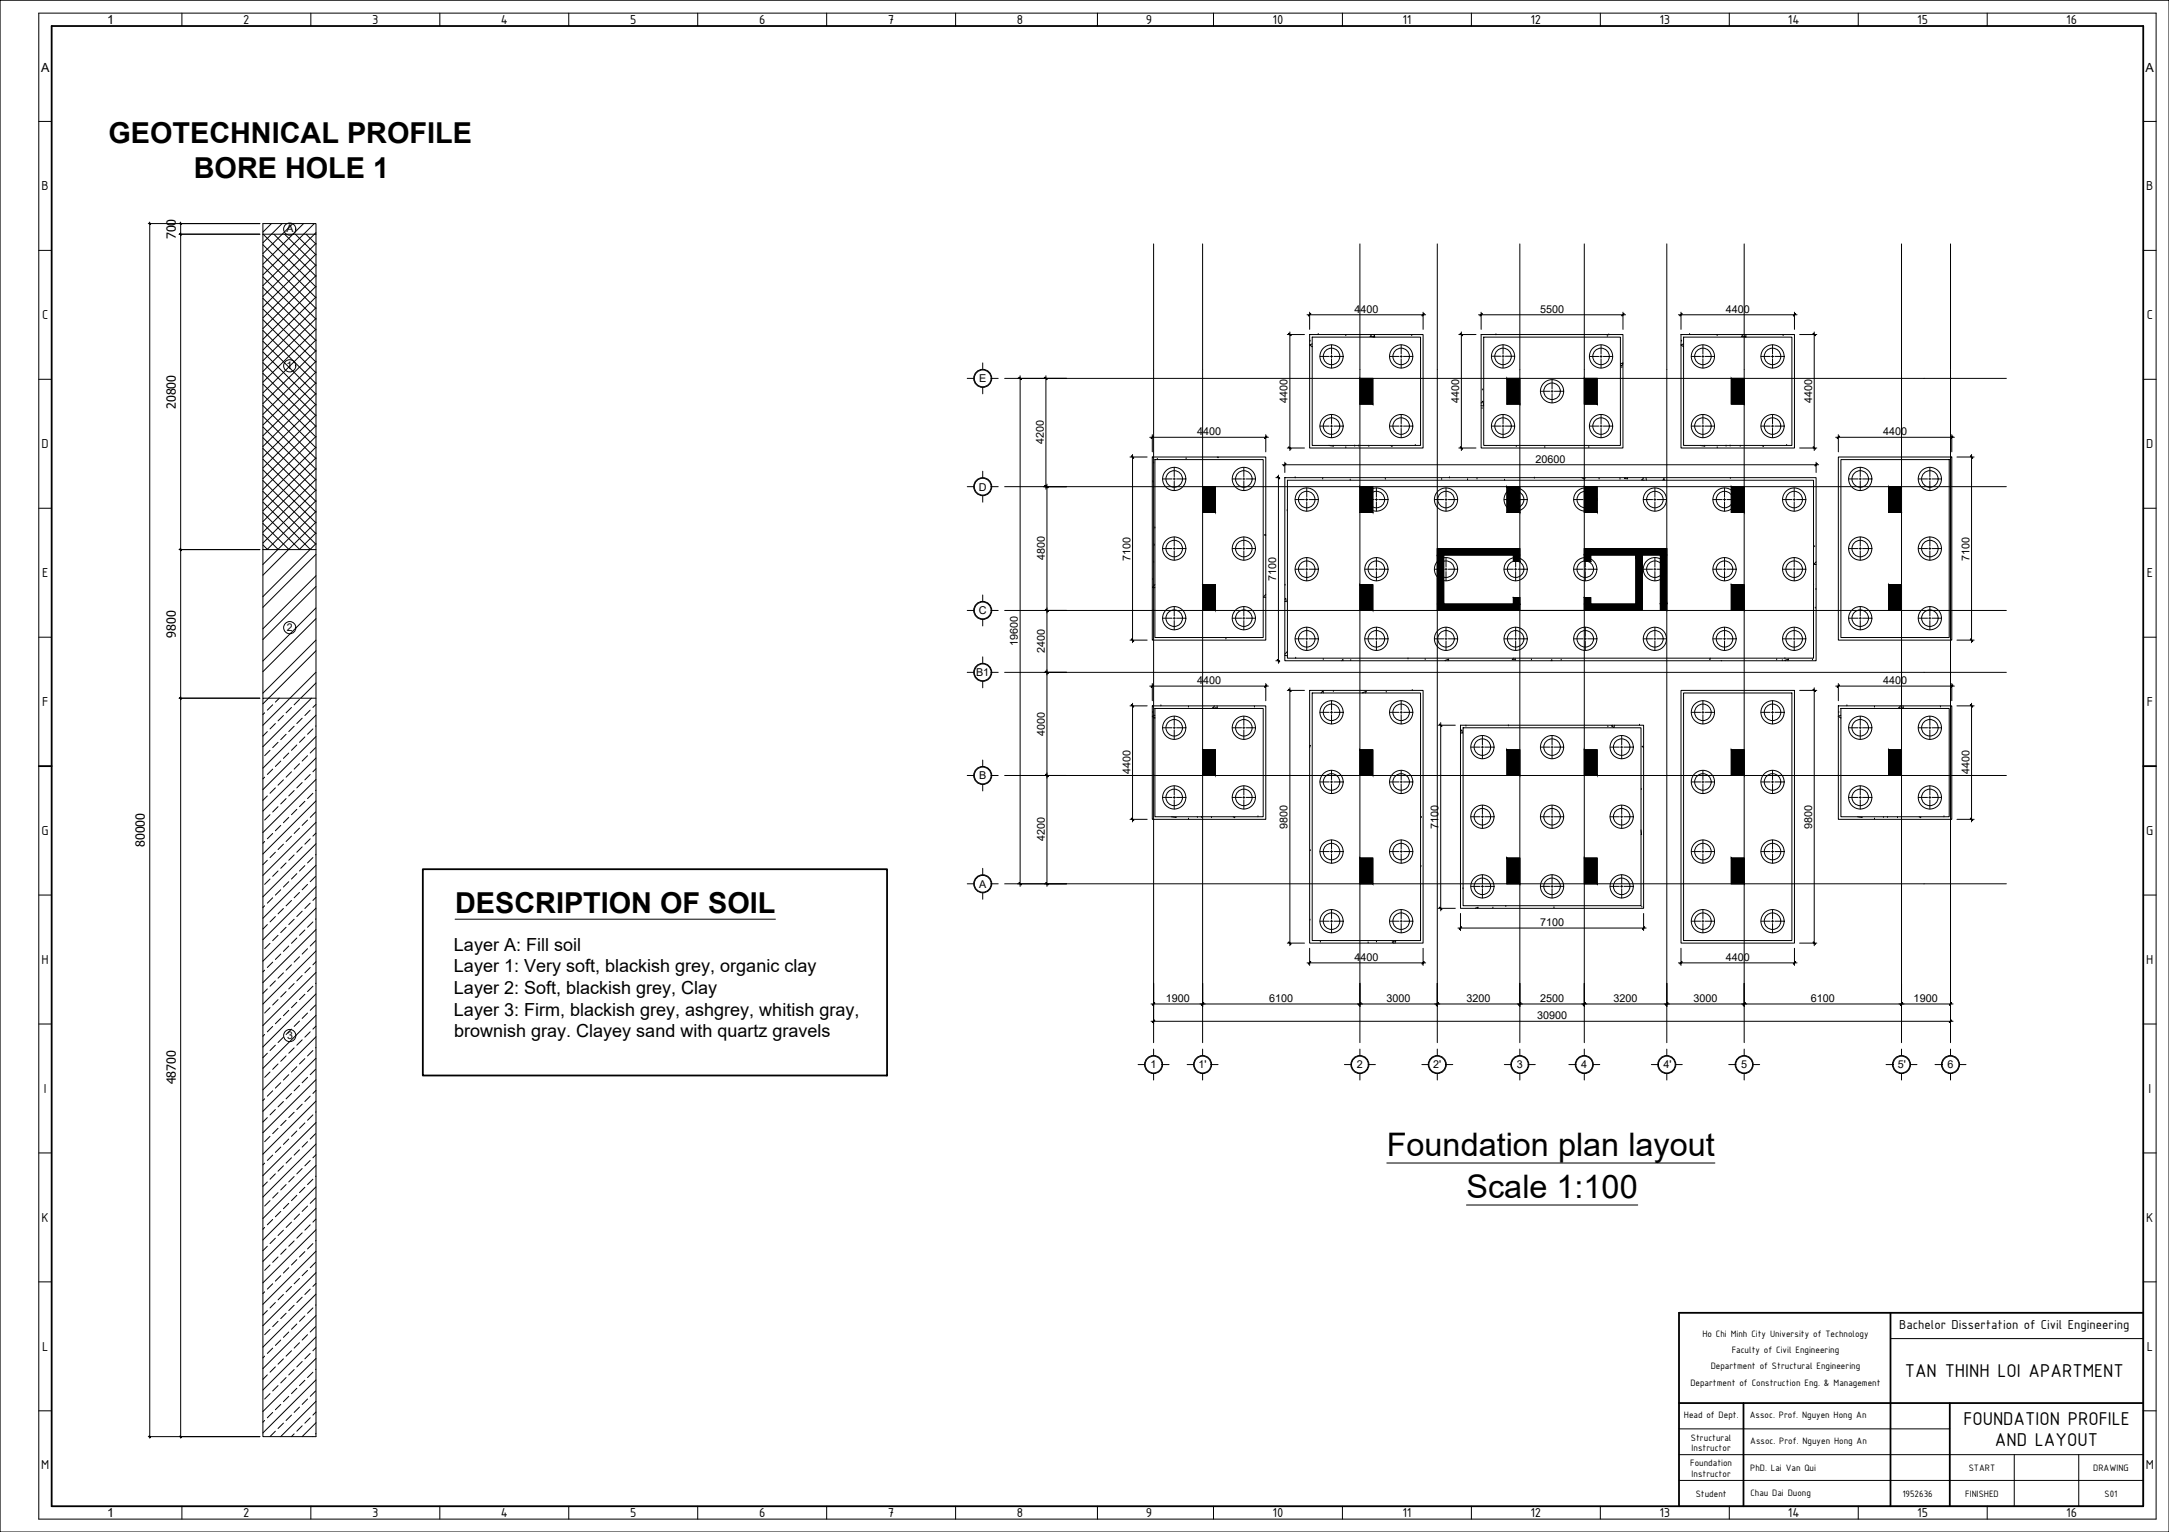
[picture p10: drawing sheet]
<svg xmlns="http://www.w3.org/2000/svg" width="841mm" height="594mm" viewBox="0 0 841 594" stroke-linecap="round" stroke-linejoin="round" font-family="sans-serif">
<defs><g id="words">
<g font-size="12.6">
<text x="537.7" y="448.3">Foundation plan layout</text>
<text x="568.6" y="464.6">Scale 1:100</text>
</g>
<g font-size="11.2">
<text x="42.1" y="55.4">GEOTECHNICAL PROFILE</text>
<text x="75.1" y="68.9">BORE HOLE 1</text>
<text x="176.5" y="354.1">DESCRIPTION OF SOIL</text>
</g>
<g font-size="7.8">
<text x="738.5" y="534.1">TAN THINH LOI APARTMENT</text>
<text x="761.3" y="552.4">FOUNDATION PROFILE</text>
<text x="773.5" y="560.8">AND LAYOUT</text>
</g>
<g font-size="7">
<text x="176" y="368.7">Layer A: Fill soil</text>
<text x="176" y="377.1">Layer 1: Very soft, blackish grey, organic clay</text>
<text x="176" y="385.5">Layer 2: Soft, blackish grey, Clay</text>
<text x="176" y="393.9">Layer 3: Firm, blackish grey, ashgrey, whitish gray,</text>
<text x="176.1" y="402.3">brownish gray. Clayey sand with quartz gravels</text>
</g>
<g font-size="5.4">
<text x="94.3" y="9.3">2</text>
<text x="144.3" y="9.3">3</text>
<text x="194.1" y="9.3">4</text>
<text x="244.3" y="9.3">5</text>
<text x="294.3" y="9.3">6</text>
<text x="344.3" y="9.3">7</text>
<text x="394.3" y="9.3">8</text>
<text x="444.3" y="9.3">9</text>
<text x="493.4" y="9.3">10</text>
<text x="543.8" y="9.3">11</text>
<text x="593.4" y="9.3">12</text>
<text x="643.4" y="9.3">13</text>
<text x="693.3" y="9.3">14</text>
<text x="743.4" y="9.3">15</text>
<text x="801.2" y="9.4">16</text>
<text x="16.1" y="73.8">B</text>
<text x="832.2" y="73.8">B</text>
<text x="16.3" y="123.8">C</text>
<text x="832.4" y="123.8">C</text>
<text x="16.1" y="173.8">D</text>
<text x="832.2" y="173.8">D</text>
<text x="16.3" y="223.8">E</text>
<text x="832.4" y="223.8">E</text>
<text x="16.3" y="273.8">F</text>
<text x="832.4" y="273.8">F</text>
<text x="16.1" y="323.8">G</text>
<text x="832.2" y="323.8">G</text>
<text x="16.1" y="373.8">H</text>
<text x="832.2" y="373.8">H</text>
<text x="17" y="423.8">I</text>
<text x="833.1" y="423.8">I</text>
<text x="16.1" y="473.8">K</text>
<text x="832.2" y="473.8">K</text>
<text x="736.4" y="515.3">Bachelor Dissertation of Civil Engineering</text>
<text x="16.3" y="523.8">L</text>
<text x="832.4" y="523.8">L</text>
<text x="16" y="569.8">M</text>
<text x="832" y="569.8">M</text>
<text x="94.3" y="588.3">2</text>
<text x="144.3" y="588.3">3</text>
<text x="194.1" y="588.3">4</text>
<text x="244.3" y="588.3">5</text>
<text x="294.3" y="588.3">6</text>
<text x="344.3" y="588.3">7</text>
<text x="394.3" y="588.3">8</text>
<text x="444.3" y="588.3">9</text>
<text x="493.4" y="588.3">10</text>
<text x="543.8" y="588.3">11</text>
<text x="593.4" y="588.3">12</text>
<text x="643.4" y="588.3">13</text>
<text x="693.3" y="588.3">14</text>
<text x="743.4" y="588.3">15</text>
<text x="801.2" y="588.3">16</text>
</g>
<g font-size="4.9">
<text x="41.6" y="9.3">1</text>
<text x="15.9" y="27.8">A</text>
<text x="832" y="27.8">A</text>
<text x="68.2" y="92.8" transform="rotate(-90 68.2 92.8)">700</text>
<text x="68.2" y="158.6" transform="rotate(-90 68.2 158.6)">20800</text>
<text x="68.2" y="247.2" transform="rotate(-90 68.2 247.2)">9800</text>
<text x="56.2" y="328.5" transform="rotate(-90 56.2 328.5)">80000</text>
<text x="68.2" y="420.5" transform="rotate(-90 68.2 420.5)">48700</text>
<text x="41.6" y="588.4">1</text>
</g>
<g font-size="4.2">
<text x="525.2" y="121.2">4400</text>
<text x="597.2" y="121.2">5500</text>
<text x="669.2" y="121.2">4400</text>
<text x="379.7" y="148.2">E</text>
<text x="499.3" y="156.3" transform="rotate(-90 499.3 156.3)">4400</text>
<text x="565.8" y="156.3" transform="rotate(-90 565.8 156.3)">4400</text>
<text x="702.6" y="156.3" transform="rotate(-90 702.6 156.3)">4400</text>
<text x="404.7" y="172.3" transform="rotate(-90 404.7 172.3)">4200</text>
<text x="464.2" y="168.7">4400</text>
<text x="730.2" y="168.7">4400</text>
<text x="595.4" y="179.4">20600</text>
<text x="379.5" y="190.2">D</text>
<text x="405.1" y="217.3" transform="rotate(-90 405.1 217.3)">4800</text>
<text x="438.3" y="217.4" transform="rotate(-90 438.3 217.4)">7100</text>
<text x="763.6" y="217.4" transform="rotate(-90 763.6 217.4)">7100</text>
<text x="494.9" y="225.4" transform="rotate(-90 494.9 225.4)">7100</text>
<text x="379.5" y="238.2">C</text>
<text x="394.7" y="250.7" transform="rotate(-90 394.7 250.7)">19600</text>
<text x="405.1" y="253.3" transform="rotate(-90 405.1 253.3)">2400</text>
<text x="378.5" y="262.2">B1</text>
<text x="464.2" y="265.2">4400</text>
<text x="730.2" y="265.2">4400</text>
<text x="405.1" y="285.3" transform="rotate(-90 405.1 285.3)">4000</text>
<text x="379.7" y="302.2">B</text>
<text x="438.3" y="300.3" transform="rotate(-90 438.3 300.3)">4400</text>
<text x="763.6" y="300.3" transform="rotate(-90 763.6 300.3)">4400</text>
<text x="499.3" y="321.4" transform="rotate(-90 499.3 321.4)">9800</text>
<text x="557.8" y="321.4" transform="rotate(-90 557.8 321.4)">7100</text>
<text x="702.6" y="321.4" transform="rotate(-90 702.6 321.4)">9800</text>
<text x="405.1" y="326.3" transform="rotate(-90 405.1 326.3)">4200</text>
<text x="379.7" y="344.2">A</text>
<text x="597.1" y="359">7100</text>
<text x="525.2" y="372.5">4400</text>
<text x="669.2" y="372.5">4400</text>
<text x="452" y="388.5">1900</text>
<text x="492.2" y="388.5">6100</text>
<text x="537.7" y="388.5">3000</text>
<text x="568.6" y="388.5">3200</text>
<text x="597.2" y="388.5">2500</text>
<text x="625.7" y="388.5">3200</text>
<text x="656.6" y="388.5">3000</text>
<text x="702.2" y="388.5">6100</text>
<text x="742" y="388.5">1900</text>
<text x="596" y="395.2">30900</text>
<text x="446.1" y="414.3">1</text>
<text x="464.7" y="414.3">1'</text>
<text x="526.1" y="414.3">2</text>
<text x="555.7" y="414.3">2'</text>
<text x="588.1" y="414.3">3</text>
<text x="613.1" y="414.3">4</text>
<text x="645" y="414.3">4'</text>
<text x="675.1" y="414.2">5</text>
<text x="735.8" y="414.2">5'</text>
<text x="755.1" y="414.3">6</text>
</g>
<g font-size="4.1">
<text x="111.1" y="90.1">A</text>
<text x="111.1" y="143.1">1</text>
<text x="111.2" y="244.7">2</text>
<text x="111.3" y="402.8">3</text>
</g>
<g font-size="3.9">
<text x="660.1" y="518.5">Ho Chi Minh City University of Technology</text>
<text x="671.5" y="524.8">Faculty of Civil Engineering</text>
<text x="663.3" y="531">Department of Structural Engineering</text>
<text x="655.5" y="537.3">Department of Construction Eng. &amp; Management</text>
<text x="652.9" y="549.8">Head of Dept.</text>
<text x="678.5" y="550">Assoc. Prof. Nguyen Hong An</text>
<text x="655.7" y="558.6">Structural</text>
<text x="655.9" y="562.8">Instructor</text>
<text x="678.7" y="560">Assoc. Prof. Nguyen Hong An</text>
<text x="655.4" y="568.6">Foundation</text>
<text x="655.9" y="572.8">Instructor</text>
<text x="678.7" y="570.4">PhD. Lai Van Qui</text>
<text x="763.4" y="570.3">START</text>
<text x="811.7" y="570.3">DRAWING</text>
<text x="657.5" y="580.3">Student</text>
<text x="678.7" y="580">Chau Dai Duong</text>
<text x="737.7" y="580.3">1952636</text>
<text x="762" y="580.3">FINISHED</text>
<text x="816" y="580.3">S01</text>
</g>
</g></defs>
<!-- layer: 0 -->
<path d="M20 10.1h811v574h-811zM15 297.1h5M831 297.1h5M733 509.1v75M831 509.1h-180v75M651 544.1h180M676 544.1v40M756 544.1v40" fill="none" stroke="#000" stroke-width=".7"/>
<g fill="none" stroke="#000" stroke-width=".39">
<path d="M0 .1h841v594h-841zM15 5.1h821v584h-821zM70.5 5.1v5M120.5 5.1v5M170.5 5.1v5M220.5 5.1v5M270.5 5.1v5M320.5 5.1v5M370.5 5.1v5M425.5 5.1v5M470.5 5.1v5M520.5 5.1v5"/>
<path d="M570.5 5.1v5M620.5 5.1v5M670.5 5.1v5M720.5 5.1v5M770.5 5.1v5M15 47.1h5M831 47.1h5M15 97.1h5M831 97.1h5M15 147.1h5M831 147.1h5M15 197.1h5"/>
<path d="M831 197.1h5M15 247.1h5M831 247.1h5M15 347.1h5M831 347.1h5M15 397.1h5M831 397.1h5M15 447.1h5M831 447.1h5M15 497.1h5M831 497.1h5M733 519.1h98"/>
<path d="M831 509.1v75h-180M15 547.1h5M651 554.1h105M831 547.1h5M651 574.1h180M651 564.1h180M781 564.1v20M806 564.1v20M70.5 584.1v5M120.5 584.1v5M170.5 584.1v5M220.5 584.1v5"/>
<path d="M270.5 584.1v5M320.5 584.1v5M370.5 584.1v5M425.5 584.1v5M470.5 584.1v5M520.5 584.1v5M570.5 584.1v5M620.5 584.1v5M670.5 584.1v5M720.5 584.1v5M770.5 584.1v5"/>
</g>
<!-- layer: 4. Symbol -->
<g fill="none" stroke="#000" stroke-width=".39">
<path d="M511.8 138.2h3.6M515.8 138.2h.9M516.3 133.7v3.6M516.3 137.8v.9M516.3 139.1v3.6M517.2 138.2h3.6M538.8 138.2h3.6M542.9 138.2h.9M543.3 133.7v3.6M543.3 137.8v.9M543.3 139.1v3.6M544.2 138.2h3.6"/>
<path d="M578.3 138.1h3.6M582.4 138.1h.9M582.8 133.6v3.6M582.8 137.7v.9M582.8 139v3.6M583.7 138.1h3.6M616.3 138.2h3.6M620.3 138.2h.9M620.8 133.7v3.6M620.8 137.8v.9M620.8 139.1v3.6M621.7 138.2h3.6"/>
<path d="M655.8 138.2h3.6M659.9 138.2h.9M660.3 133.7v3.6M660.3 137.8v.9M660.3 139.1v3.6M661.2 138.2h3.6M682.8 138.2h3.6M686.9 138.2h.9M687.3 133.7v3.6M687.3 137.8v.9M687.3 139.1v3.6M688.2 138.2h3.6"/>
<path d="M375 146.7h2.5M381 140.7v2.5M381 150.2v2.5M384.6 146.7h2.5M597.3 151.7h3.6M601.4 151.7h.9M601.8 147.2v3.6M601.8 151.3v.9M601.8 152.6v3.6M602.7 151.7h3.6M511.8 165.2h3.6M515.8 165.2h.9"/>
<path d="M516.3 160.7v3.6M516.3 164.8v.9M516.3 166.1v3.6M517.2 165.2h3.6M538.8 165.2h3.6M542.9 165.2h.9M543.3 160.7v3.6M543.3 164.8v.9M543.3 166.1v3.6M544.2 165.2h3.6M578.3 165.2h3.6M582.4 165.2h.9"/>
<path d="M582.8 160.7v3.6M582.8 164.8v.9M582.8 166.1v3.6M583.7 165.2h3.6M616.3 165.2h3.6M620.3 165.2h.9M620.8 160.7v3.6M620.8 164.8v.9M620.8 166.1v3.6M621.7 165.2h3.6M655.8 165.2h3.6M659.9 165.2h.9"/>
<path d="M660.3 160.7v3.6M660.3 164.8v.9M660.3 166.1v3.6M661.2 165.2h3.6M682.8 165.2h3.6M686.9 165.2h.9M687.3 160.7v3.6M687.3 164.8v.9M687.3 166.1v3.6M688.2 165.2h3.6M375 188.7h2.5M381 182.7v2.5"/>
<path d="M381 192.2v2.5M384.6 188.7h2.5M450.8 185.7h3.6M454.9 185.7h.9M455.3 181.2v3.6M455.3 185.3v.9M455.3 186.6v3.6M456.2 185.7h3.6M477.8 185.7h3.6M481.9 185.7h.9M482.3 181.2v3.6M482.3 185.3v.9"/>
<path d="M482.3 186.6v3.6M483.2 185.7h3.6M502.2 193.7h3.6M506.2 193.7h.9M506.7 189.2v3.6M506.7 193.3v.9M506.7 194.6v3.6M507.6 193.7h3.6M529.2 193.7h3.6M533.2 193.7h.9M533.7 189.2v3.6M533.7 193.3v.9"/>
<path d="M533.7 194.6v3.6M534.6 193.7h3.6M556.2 193.7h3.6M560.2 193.7h.9M560.7 189.2v3.6M560.7 193.3v.9M560.7 194.6v3.6M561.6 193.7h3.6M583.2 193.7h3.6M587.2 193.7h.9M587.7 189.2v3.6M587.7 193.3v.9"/>
<path d="M587.7 194.6v3.6M588.6 193.7h3.6M610.2 193.7h3.6M614.2 193.7h.9M614.7 189.2v3.6M614.7 193.3v.9M614.7 194.6v3.6M615.6 193.7h3.6M637.2 193.7h3.6M641.2 193.7h.9M641.7 189.2v3.6M641.7 193.3v.9"/>
<path d="M641.7 194.6v3.6M642.6 193.7h3.6M664.2 193.7h3.6M668.2 193.7h.9M668.7 189.2v3.6M668.7 193.3v.9M668.7 194.6v3.6M669.6 193.7h3.6M691.2 193.7h3.6M695.2 193.7h.9M695.7 189.2v3.6M695.7 193.3v.9"/>
<path d="M695.7 194.6v3.6M696.6 193.7h3.6M716.8 185.7h3.6M720.8 185.7h.9M721.3 181.2v3.6M721.3 185.3v.9M721.3 186.6v3.6M722.2 185.7h3.6M743.8 185.7h3.6M747.9 185.7h.9M748.3 181.2v3.6M748.3 185.3v.9"/>
<path d="M748.3 186.6v3.6M749.2 185.7h3.6M450.8 212.7h3.6M454.9 212.7h.9M455.3 208.2v3.6M455.3 212.3v.9M455.3 213.6v3.6M456.2 212.7h3.6M477.8 212.7h3.6M481.9 212.7h.9M482.3 208.2v3.6M482.3 212.3v.9"/>
<path d="M482.3 213.6v3.6M483.2 212.7h3.6M506.7 216.2v3.6M533.7 216.2v3.6M560.7 216.2v3.6M587.7 216.2v3.6M614.7 216.2v3.6M641.7 216.2v3.6M668.7 216.2v3.6M695.7 216.2v3.6M716.8 212.7h3.6M720.8 212.7h.9"/>
<path d="M721.3 208.2v3.6M721.3 212.3v.9M721.3 213.6v3.6M722.2 212.7h3.6M743.8 212.7h3.6M747.9 212.7h.9M748.3 208.2v3.6M748.3 212.3v.9M748.3 213.6v3.6M749.2 212.7h3.6M375 236.7h2.5M381 230.7v2.5"/>
<path d="M384.6 236.7h2.5M450.8 239.7h3.6M454.9 239.7h.9M455.3 235.2v3.6M455.3 239.3v.9M456.2 239.7h3.6M477.8 239.7h3.6M481.9 239.7h.9M482.3 235.2v3.6M482.3 239.3v.9M483.2 239.7h3.6M502.2 220.7h3.6"/>
<path d="M506.2 220.7h.9M506.7 220.3v.9M506.7 221.6v3.6M507.6 220.7h3.6M529.2 220.7h3.6M533.2 220.7h.9M533.7 220.3v.9M533.7 221.6v3.6M534.6 220.7h3.6M556.2 220.7h3.6M560.2 220.7h.9M560.7 220.3v.9"/>
<path d="M560.7 221.6v3.6M561.6 220.7h3.6M583.2 220.7h3.6M587.2 220.7h.9M587.7 220.3v.9M587.7 221.6v3.6M588.6 220.7h3.6M610.2 220.7h3.6M614.2 220.7h.9M614.7 220.3v.9M614.7 221.6v3.6M615.6 220.7h3.6"/>
<path d="M637.2 220.7h3.6M641.2 220.7h.9M641.7 220.3v.9M641.7 221.6v3.6M642.6 220.7h3.6M664.2 220.7h3.6M668.2 220.7h.9M668.7 220.3v.9M668.7 221.6v3.6M669.6 220.7h3.6M691.2 220.7h3.6M695.2 220.7h.9"/>
<path d="M695.7 220.3v.9M695.7 221.6v3.6M696.6 220.7h3.6M716.8 239.7h3.6M720.8 239.7h.9M721.3 235.2v3.6M721.3 239.3v.9M722.2 239.7h3.6M743.8 239.7h3.6M747.9 239.7h.9M748.3 235.2v3.6M748.3 239.3v.9"/>
<path d="M749.2 239.7h3.6M381 240.2v2.5M381 254.7v2.5M455.3 240.6v3.6M482.3 240.6v3.6M502.2 247.7h3.6M506.2 247.7h.9M506.7 243.2v3.6M506.7 247.3v.9M506.7 248.6v3.6M507.6 247.7h3.6M529.2 247.7h3.6"/>
<path d="M533.2 247.7h.9M533.7 243.2v3.6M533.7 247.3v.9M533.7 248.6v3.6M534.6 247.7h3.6M556.2 247.7h3.6M560.2 247.7h.9M560.7 243.2v3.6M560.7 247.3v.9M560.7 248.6v3.6M561.6 247.7h3.6M583.2 247.7h3.6"/>
<path d="M587.2 247.7h.9M587.7 243.2v3.6M587.7 247.3v.9M587.7 248.6v3.6M588.6 247.7h3.6M610.2 247.7h3.6M614.2 247.7h.9M614.7 243.2v3.6M614.7 247.3v.9M614.7 248.6v3.6M615.6 247.7h3.6M637.2 247.7h3.6"/>
<path d="M641.2 247.7h.9M641.7 243.2v3.6M641.7 247.3v.9M641.7 248.6v3.6M642.6 247.7h3.6M664.2 247.7h3.6M668.2 247.7h.9M668.7 243.2v3.6M668.7 247.3v.9M668.7 248.6v3.6M669.6 247.7h3.6M691.2 247.7h3.6"/>
<path d="M695.2 247.7h.9M695.7 243.2v3.6M695.7 247.3v.9M695.7 248.6v3.6M696.6 247.7h3.6M721.3 240.6v3.6M748.3 240.6v3.6M375 260.7h2.5M381 264.2v2.5M384.6 260.7h2.5M455.3 277.7v3.6M482.3 277.7v3.6"/>
<path d="M511.8 276.2h3.6M515.8 276.2h.9M516.3 271.7v3.6M516.3 275.8v.9M516.3 277.1v3.6M517.2 276.2h3.6M538.8 276.2h3.6M542.9 276.2h.9M543.3 271.7v3.6M543.3 275.8v.9M543.3 277.1v3.6M544.2 276.2h3.6"/>
<path d="M655.8 276.2h3.6M659.9 276.2h.9M660.3 271.7v3.6M660.3 275.8v.9M660.3 277.1v3.6M661.2 276.2h3.6M682.8 276.2h3.6M686.9 276.2h.9M687.3 271.7v3.6M687.3 275.8v.9M687.3 277.1v3.6M688.2 276.2h3.6"/>
<path d="M721.3 277.7v3.6M748.3 277.7v3.6M381 294.7v2.5M450.8 282.2h3.6M454.9 282.2h.9M455.3 281.8v.9M455.3 283.1v3.6M456.2 282.2h3.6M477.8 282.2h3.6M481.9 282.2h.9M482.3 281.8v.9M482.3 283.1v3.6"/>
<path d="M483.2 282.2h3.6M516.3 298.7v3.6M543.3 298.7v3.6M570.3 289.7h3.6M574.4 289.7h.9M574.8 285.2v3.6M574.8 289.3v.9M574.8 290.6v3.6M575.7 289.7h3.6M597.3 289.7h3.6M601.4 289.7h.9M601.8 285.2v3.6"/>
<path d="M601.8 289.3v.9M601.8 290.6v3.6M602.7 289.7h3.6M624.3 289.7h3.6M628.4 289.7h.8M628.8 285.2v3.6M628.8 289.3v.9M628.8 290.6v3.6M629.7 289.7h3.6M660.3 298.7v3.6M687.3 298.7v3.6M716.8 282.2h3.6"/>
<path d="M720.8 282.2h.9M721.3 281.8v.9M721.3 283.1v3.6M722.2 282.2h3.6M743.8 282.2h3.6M747.9 282.2h.9M748.3 281.8v.9M748.3 283.1v3.6M749.2 282.2h3.6M375 300.7h2.5M381 304.2v2.5M384.6 300.7h2.5"/>
<path d="M450.8 309.2h3.6M454.9 309.2h.9M455.3 304.7v3.6M455.3 308.8v.9M455.3 310.1v3.6M456.2 309.2h3.6M477.8 309.2h3.6M481.9 309.2h.9M482.3 304.7v3.6M482.3 308.8v.9M482.3 310.1v3.6M483.2 309.2h3.6"/>
<path d="M511.8 303.2h3.6M515.8 303.2h.9M516.3 302.8v.9M516.3 304.1v3.6M517.2 303.2h3.6M538.8 303.2h3.6M542.9 303.2h.9M543.3 302.8v.9M543.3 304.1v3.6M544.2 303.2h3.6M570.3 316.7h3.6M574.4 316.7h.9"/>
<path d="M574.8 312.2v3.6M574.8 316.3v.9M574.8 317.6v3.6M575.7 316.7h3.6M597.3 316.7h3.6M601.4 316.7h.9M601.8 312.2v3.6M601.8 316.3v.9M601.8 317.6v3.6M602.7 316.7h3.6M624.3 316.7h3.6M628.4 316.7h.8"/>
<path d="M628.8 312.2v3.6M628.8 316.3v.9M628.8 317.6v3.6M629.7 316.7h3.6M655.8 303.2h3.6M659.9 303.2h.9M660.3 302.8v.9M660.3 304.1v3.6M661.2 303.2h3.6M682.8 303.2h3.6M686.9 303.2h.9M687.3 302.8v.9"/>
<path d="M687.3 304.1v3.6M688.2 303.2h3.6M716.8 309.2h3.6M720.8 309.2h.9M721.3 304.7v3.6M721.3 308.8v.9M721.3 310.1v3.6M722.2 309.2h3.6M743.8 309.2h3.6M747.9 309.2h.9M748.3 304.7v3.6M748.3 308.8v.9"/>
<path d="M748.3 310.1v3.6M749.2 309.2h3.6M381 336.7v2.5M511.8 330.2h3.6M515.8 330.2h.9M516.3 325.7v3.6M516.3 329.8v.9M516.3 331.1v3.6M517.2 330.2h3.6M538.8 330.2h3.6M542.9 330.2h.9M543.3 325.7v3.6"/>
<path d="M543.3 329.8v.9M543.3 331.1v3.6M544.2 330.2h3.6M574.8 339.2v3.6M601.8 339.2v3.6M628.8 339.2v3.6M655.8 330.2h3.6M659.9 330.2h.9M660.3 325.7v3.6M660.3 329.8v.9M660.3 331.1v3.6M661.2 330.2h3.6"/>
<path d="M682.8 330.2h3.6M686.9 330.2h.9M687.3 325.7v3.6M687.3 329.8v.9M687.3 331.1v3.6M688.2 330.2h3.6M375 342.7h2.5M381 346.2v2.5M384.6 342.7h2.5M511.8 357.2h3.6M515.8 357.2h.9M516.3 352.7v3.6"/>
<path d="M516.3 356.8v.9M516.3 358.1v3.6M517.2 357.2h3.6M538.8 357.2h3.6M542.9 357.2h.9M543.3 352.7v3.6M543.3 356.8v.9M543.3 358.1v3.6M544.2 357.2h3.6M570.3 343.7h3.6M574.4 343.7h.9M574.8 343.3v.9"/>
<path d="M574.8 344.6v3.6M575.7 343.7h3.6M597.3 343.7h3.6M601.4 343.7h.9M601.8 343.3v.9M601.8 344.6v3.6M602.7 343.7h3.6M624.3 343.7h3.6M628.4 343.7h.8M628.8 343.3v.9M628.8 344.6v3.6M629.7 343.7h3.6"/>
<path d="M655.8 357.2h3.6M659.9 357.2h.9M660.3 352.7v3.6M660.3 356.8v.9M660.3 358.1v3.6M661.2 357.2h3.6M682.8 357.2h3.6M686.9 357.2h.9M687.3 352.7v3.6M687.3 356.8v.9M687.3 358.1v3.6M688.2 357.2h3.6"/>
<path d="M441.3 412.8h2.5M447.3 406.8v2.5M447.3 416.3v2.5M450.8 412.8h2.5M460.3 412.8h2.5M466.3 406.8v2.5M466.3 416.3v2.5M469.8 412.8h2.5M521.3 412.8h2.5M527.3 406.8v2.5M527.3 416.3v2.5M530.8 412.8h2.5"/>
<path d="M551.3 412.8h2.5M557.3 406.8v2.5M557.3 416.3v2.5M560.8 412.8h2.5M583.3 412.8h2.5M589.3 406.8v2.5M589.3 416.3v2.5M592.8 412.8h2.5M608.3 412.8h2.5M614.3 406.8v2.5M614.3 416.3v2.5M617.8 412.8h2.5"/>
<path d="M640.3 412.8h2.5M646.3 406.8v2.5M646.3 416.3v2.5M649.8 412.8h2.5M670.3 412.8h2.5M676.3 406.8v2.5M676.3 416.3v2.5M679.8 412.8h2.5M731.3 412.8h2.5M737.3 406.8v2.5M737.3 416.3v2.5M740.8 412.8h2.5"/>
<path d="M750.3 412.8h2.5M756.3 406.8v2.5M756.3 416.3v2.5M759.8 412.8h2.5"/>
<circle cx="381" cy="146.7" r="3.5"/>
<circle cx="381" cy="146.7" r="3.3"/>
<circle cx="381" cy="188.7" r="3.5"/>
<circle cx="381" cy="188.7" r="3.3"/>
<circle cx="381" cy="236.7" r="3.5"/>
<circle cx="381" cy="236.7" r="3.3"/>
<circle cx="381" cy="260.7" r="3.5"/>
<circle cx="381" cy="260.7" r="3.3"/>
<circle cx="381" cy="300.7" r="3.5"/>
<circle cx="381" cy="300.7" r="3.3"/>
<circle cx="381" cy="342.7" r="3.5"/>
<circle cx="381" cy="342.7" r="3.3"/>
<circle cx="447.3" cy="412.8" r="3.5"/>
<circle cx="447.3" cy="412.8" r="3.3"/>
<circle cx="466.3" cy="412.8" r="3.5"/>
<circle cx="466.3" cy="412.8" r="3.3"/>
<circle cx="527.3" cy="412.8" r="3.5"/>
<circle cx="527.3" cy="412.8" r="3.3"/>
<circle cx="557.3" cy="412.8" r="3.5"/>
<circle cx="557.3" cy="412.8" r="3.3"/>
<circle cx="589.3" cy="412.8" r="3.5"/>
<circle cx="589.3" cy="412.8" r="3.3"/>
<circle cx="614.3" cy="412.8" r="3.3"/>
<circle cx="614.3" cy="412.8" r="3.5"/>
<circle cx="646.3" cy="412.8" r="3.3"/>
<circle cx="646.3" cy="412.8" r="3.5"/>
<circle cx="676.3" cy="412.8" r="3.3"/>
<circle cx="676.3" cy="412.8" r="3.5"/>
<circle cx="737.3" cy="412.8" r="3.3"/>
<circle cx="737.3" cy="412.8" r="3.5"/>
<circle cx="756.3" cy="412.8" r="3.3"/>
<circle cx="756.3" cy="412.8" r="3.5"/>
</g>
<!-- layer: 1. Grid -->
<g fill="none" stroke="#000" stroke-width=".39">
<path d="M447.3 94.6v309.7M466.3 94.6v309.7M527.3 94.6v309.7M557.3 94.6v309.7M589.3 94.6v309.7M614.3 94.6v309.7M646.3 94.6v309.7M676.3 94.6v309.7M737.3 94.6v309.7M756.3 94.6v309.7M389.5 146.7h388.5M389.5 188.7h388.5"/>
<path d="M389.5 236.7h388.5M389.5 260.7h388.5M389.5 300.7h388.5M389.5 342.7h388.5"/>
</g>
<!-- layer: 3. Dim -->
<g fill="none" stroke="#000" stroke-width=".39">
<path d="M499.1 129.7h6.7M500.1 128.7v46M506.8 122.1h46M507.8 121.1v6.6M551.8 121.1v6.6M565.6 129.7h6.7M566.6 128.7v46M573.3 122.1h57M574.3 121.1v6.6M629.3 121.1v6.6M650.8 122.1h46M651.8 121.1v6.6"/>
<path d="M695.8 121.1v6.6M697.8 129.7h6.7M703.5 128.7v46M394.5 146.7h19.1M395.5 145.7v198M405.5 145.7v44M438.1 177.2h6.7M439.1 176.2v73M445.8 169.6h46M446.8 168.6v6.6M490.8 168.6v6.6M498.2 179.2v4"/>
<path d="M499.1 173.7h6.7M565.6 173.7h6.7M697.8 173.7h6.7M704.2 179.2v4M711.8 169.6h46M712.8 168.6v6.6M756.8 168.6v6.6M758.8 177.2h6.7M764.5 176.2v73M404.5 188.7h9.1M406 187.7v156M494.7 185.2h1.5"/>
<path d="M495.7 184.2v73M497.2 180.2h208M404.9 236.7h8.7M438.1 248.2h6.7M494.7 256.2h1.5M758.8 248.2h6.7M404.9 260.7h8.7M438.1 273.7h6.7M439.1 272.7v46M445.8 266.1h46M446.8 265.1v6.6M490.8 265.1v6.6"/>
<path d="M499.1 267.7h6.7M500.1 266.7v100M697.8 267.7h6.7M703.5 266.7v100M711.8 266.1h46M712.8 265.1v6.6M756.8 265.1v6.6M758.8 273.7h6.7M764.5 272.7v46M557.6 281.2h6.7M558.6 280.2v73M404.9 300.7h8.7"/>
<path d="M438.1 317.7h6.7M758.8 317.7h6.7M394.5 342.7h19.1M557.6 352.2h6.7M565.3 359.9h73M566.3 354.2v6.7M637.3 354.2v6.7M499.1 365.7h6.7M506.8 373.4h46M507.8 367.7v6.7M551.8 367.7v6.7M650.8 373.4h46"/>
<path d="M651.8 367.7v6.7M695.8 367.7v6.7M697.8 365.7h6.7M446.3 389.3h311M446.3 396h311M447.3 381.3v15.7M466.3 381.3v9M527.3 381.3v9M557.3 381.3v9M589.3 381.3v9M614.3 381.3v9M646.3 381.3v9"/>
<path d="M676.3 381.3v9M737.3 381.3v9M756.3 381.3v15.7"/>
</g>
<g fill="#000" stroke="#000" stroke-width=".39">
<path d="M499.7 129.4l.9 .7zM499.8 129.3l.8 .8z"/>
<path d="M508.2 121.6l-.8 .9zM507.4 122.4l.8-.8z"/>
<path d="M551.4 122.4l.8-.8zM552.2 121.6l-.8 .9z"/>
<path d="M566.2 129.4l.9 .7zM566.2 129.4l.9 .7z"/>
<path d="M574.7 121.6l-.8 .9zM573.9 122.4l.8-.8z"/>
<path d="M628.9 122.4l.8-.8zM629.7 121.6l-.8 .9z"/>
<path d="M652.2 121.6l-.8 .9zM651.4 122.4l.8-.8z"/>
<path d="M695.4 122.4l.8-.8zM696.2 121.6l-.8 .9z"/>
<path d="M703 129.4l.9 .7zM703.1 129.3l.8 .8z"/>
<path d="M395.1 146.4l.9 .7zM395.2 146.3l.8 .8z"/>
<path d="M405.1 146.4l.9 .7zM405.2 146.3l.8 .8z"/>
<path d="M438.7 176.9l.9 .7zM438.7 176.9l.9 .7z"/>
<path d="M447.2 169.1l-.8 .9zM446.4 169.9l.8-.8z"/>
<path d="M490.4 169.9l.8-.8zM491.2 169.1l-.8 .9z"/>
<path d="M498.5 179.8l-.7 .9zM498.5 179.8l-.7 .9z"/>
<path d="M499.8 173.3l.8 .8zM499.7 173.4l.9 .7z"/>
<path d="M566.2 173.4l.9 .7zM566.2 173.4l.9 .7z"/>
<path d="M703.1 173.3l.8 .8zM703 173.4l.9 .7z"/>
<path d="M713.2 169.1l-.8 .9zM713.2 169.1l-.8 .9z"/>
<path d="M756.4 169.9l.8-.8zM757.2 169.1l-.8 .9z"/>
<path d="M764 176.9l.9 .7zM764 176.9l.9 .7z"/>
<path d="M405.2 188.3l.8 .8zM405.1 188.4l.9 .7z"/>
<path d="M405.5 188.4l.9 .7zM405.5 188.4l.9 .7z"/>
<path d="M495.3 184.9l.9 .7zM495.4 184.8l.8 .8z"/>
<path d="M704.5 179.8l-.7 .9zM704.5 179.8l-.7 .9z"/>
<path d="M405.6 236.3l.8 .8zM405.5 236.4l.9 .7z"/>
<path d="M405.5 236.4l.9 .7zM405.5 236.4l.9 .7z"/>
<path d="M438.8 247.8l.8 .8zM438.7 247.9l.9 .7z"/>
<path d="M495.4 255.8l.8 .8zM495.3 255.9l.9 .7z"/>
<path d="M764.1 247.8l.8 .8zM764 247.9l.9 .7z"/>
<path d="M405.6 260.3l.8 .8zM405.5 260.4l.9 .7z"/>
<path d="M405.5 260.4l.9 .7zM405.5 260.4l.9 .7z"/>
<path d="M438.7 273.4l.9 .7zM438.8 273.3l.8 .8z"/>
<path d="M447.2 265.6l-.8 .9zM446.4 266.4l.8-.8z"/>
<path d="M490.4 266.4l.8-.8zM491.2 265.6l-.8 .9z"/>
<path d="M499.7 267.4l.9 .7zM499.7 267.4l.9 .7z"/>
<path d="M703 267.4l.9 .7zM703 267.4l.9 .7z"/>
<path d="M713.2 265.6l-.8 .9zM713.2 265.6l-.8 .9z"/>
<path d="M756.4 266.4l.8-.8zM757.2 265.6l-.8 .9z"/>
<path d="M764 273.4l.9 .7zM764 273.4l.9 .7z"/>
<path d="M558.2 280.9l.9 .7zM558.2 280.9l.9 .7z"/>
<path d="M405.6 300.3l.8 .8zM405.5 300.4l.9 .7z"/>
<path d="M405.5 300.4l.9 .7zM405.5 300.4l.9 .7z"/>
<path d="M438.8 317.3l.8 .8zM438.7 317.4l.9 .7z"/>
<path d="M764.1 317.3l.8 .8zM764 317.4l.9 .7z"/>
<path d="M395.2 342.3l.8 .8zM395.1 342.4l.9 .7z"/>
<path d="M405.6 342.3l.8 .8zM405.5 342.4l.9 .7z"/>
<path d="M558.3 351.8l.8 .8zM558.2 351.9l.9 .7z"/>
<path d="M566.7 359.4l-.7 .9zM565.9 360.2l.8-.8z"/>
<path d="M499.8 365.3l.8 .8zM499.7 365.4l.9 .7z"/>
<path d="M508.2 372.9l-.8 .9zM508.2 372.9l-.8 .9z"/>
<path d="M551.4 373.7l.8-.8zM552.2 372.9l-.8 .9z"/>
<path d="M636.9 360.2l.8-.8zM637.7 359.4l-.8 .9z"/>
<path d="M652.2 372.9l-.8 .9zM652.2 372.9l-.8 .9z"/>
<path d="M696.2 372.9l-.8 .9zM696.2 372.9l-.8 .9z"/>
<path d="M703.1 365.3l.8 .8zM703 365.4l.9 .7z"/>
<path d="M447.7 395.6l-.8 .9zM446.9 396.4l.8-.8z"/>
<path d="M447.7 388.9l-.8 .9zM446.9 389.7l.8-.8z"/>
<path d="M465.9 389.7l.8-.8zM466.7 388.9l-.8 .9z"/>
<path d="M466.7 388.9l-.8 .9zM466.7 388.9l-.8 .9z"/>
<path d="M526.9 389.7l.8-.8zM527.7 388.9l-.8 .9z"/>
<path d="M527.7 388.9l-.8 .9zM526.9 389.7l.8-.8z"/>
<path d="M556.9 389.7l.8-.8zM557.7 388.9l-.8 .9z"/>
<path d="M557.7 388.9l-.8 .9zM556.9 389.7l.8-.8z"/>
<path d="M588.9 389.7l.8-.8zM589.7 388.9l-.8 .9z"/>
<path d="M589.7 388.9l-.8 .9zM589.7 388.9l-.8 .9z"/>
<path d="M613.9 389.7l.8-.8zM614.7 388.9l-.8 .9z"/>
<path d="M614.7 388.9l-.8 .9zM614.7 388.9l-.8 .9z"/>
<path d="M645.9 389.7l.8-.8zM646.7 388.9l-.7 .9z"/>
<path d="M646.7 388.9l-.7 .9zM645.9 389.7l.8-.8z"/>
<path d="M675.9 389.7l.8-.8zM676.7 388.9l-.8 .9z"/>
<path d="M676.7 388.9l-.8 .9zM675.9 389.7l.8-.8z"/>
<path d="M736.9 389.7l.8-.8zM737.7 388.9l-.8 .9z"/>
<path d="M737.7 388.9l-.8 .9zM737.7 388.9l-.8 .9z"/>
<path d="M755.9 396.4l.8-.8zM756.7 395.6l-.8 .9z"/>
<path d="M755.9 389.7l.8-.8zM756.7 388.9l-.8 .9z"/>
</g>
<!-- layer: 10. COL -->
<g fill="#000" stroke="#000" stroke-width=".39">
<path d="M527.3 146.7l5 10v-10zM527.3 146.7l5 10h-5z"/>
<path d="M584.3 146.7l5 10v-10zM584.3 146.7l5 10h-5z"/>
<path d="M614.3 146.7l5 10v-10zM614.3 146.7l5 10h-5z"/>
<path d="M671.3 146.7l5 10v-10zM671.3 146.7l5 10h-5z"/>
<path d="M466.3 188.7l5 10v-10zM466.3 188.7l5 10h-5z"/>
<path d="M527.3 188.7l5 10v-10zM527.3 188.7l5 10h-5z"/>
<path d="M584.3 188.7l5 10v-10zM584.3 188.7l5 10h-5z"/>
<path d="M614.3 188.7l5 10v-10zM614.3 188.7l5 10h-5z"/>
<path d="M671.3 188.7l5 10v-10zM671.3 188.7l5 10h-5z"/>
<path d="M732.3 188.7l5 10v-10zM732.3 188.7l5 10h-5z"/>
<path d="M557.3 215.2l2.5 19v-19zM557.3 215.2l2.5 19h-2.5z"/>
<path d="M557.3 212.7l32 2.5v-2.5zM557.3 212.7l32 2.5h-32z"/>
<path d="M586.8 215.2l2.5 2.5v-2.5zM586.8 215.2l2.5 2.5h-2.5z"/>
<path d="M614.3 215.2l2.5 2.5v-2.5zM614.3 215.2l2.5 2.5h-2.5z"/>
<path d="M634.3 215.2l2.5 19v-19zM634.3 215.2l2.5 19h-2.5z"/>
<path d="M614.3 212.7l32 2.5v-2.5zM614.3 212.7l32 2.5h-32z"/>
<path d="M643.8 215.2l2.5 19v-19zM643.8 215.2l2.5 19h-2.5z"/>
<path d="M466.3 226.7l5 10v-10zM466.3 226.7l5 10h-5z"/>
<path d="M527.3 226.7l5 10v-10zM527.3 226.7l5 10h-5z"/>
<path d="M586.8 231.7l2.5 2.5v-2.5zM586.8 231.7l2.5 2.5h-2.5z"/>
<path d="M557.3 234.2l32 2.5v-2.5zM557.3 234.2l32 2.5h-32z"/>
<path d="M614.3 231.7l2.5 2.5v-2.5zM614.3 231.7l2.5 2.5h-2.5z"/>
<path d="M614.3 234.2l22.5 2.5v-2.5zM614.3 234.2l22.5 2.5h-22.5z"/>
<path d="M643.8 234.2l2.5 2.5v-2.5zM643.8 234.2l2.5 2.5h-2.5z"/>
<path d="M671.3 226.7l5 10v-10zM671.3 226.7l5 10h-5z"/>
<path d="M732.3 226.7l5 10v-10zM732.3 226.7l5 10h-5z"/>
<path d="M466.3 290.7l5 10v-10zM466.3 290.7l5 10h-5z"/>
<path d="M527.3 290.7l5 10v-10zM527.3 290.7l5 10h-5z"/>
<path d="M584.3 290.7l5 10v-10zM584.3 290.7l5 10h-5z"/>
<path d="M614.3 290.7l5 10v-10zM614.3 290.7l5 10h-5z"/>
<path d="M671.3 290.7l5 10v-10zM671.3 290.7l5 10h-5z"/>
<path d="M732.3 290.7l5 10v-10zM732.3 290.7l5 10h-5z"/>
<path d="M527.3 332.7l5 10v-10zM527.3 332.7l5 10h-5z"/>
<path d="M584.3 332.7l5 10v-10zM584.3 332.7l5 10h-5z"/>
<path d="M614.3 332.7l5 10v-10zM614.3 332.7l5 10h-5z"/>
<path d="M671.3 332.7l5 10v-10zM671.3 332.7l5 10h-5z"/>
</g>
<g fill="none" stroke="#000" stroke-width=".39">
<path d="M527.3 146.7h5v10h-5zM584.3 146.7h5v10h-5zM614.3 146.7h5v10h-5zM671.3 146.7h5v10h-5zM466.3 188.7h5v10h-5zM527.3 188.7h5v10h-5zM584.3 188.7h5v10h-5zM614.3 188.7h5v10h-5zM671.3 188.7h5v10h-5zM732.3 188.7h5v10h-5zM557.3 212.7h32v5h-2.5v-2.5h-27v19h27v-2.5h2.5v5h-32zM614.3 212.7h32v24h-2.5v-21.5h-7v21.5h-22.5v-5h2.5v2.5h17.5v-19h-17.5v2.5h-2.5z"/>
<path d="M466.3 226.7h5v10h-5zM527.3 226.7h5v10h-5zM589.3 236.7h25M671.3 226.7h5v10h-5zM732.3 226.7h5v10h-5zM466.3 290.7h5v10h-5zM527.3 290.7h5v10h-5zM584.3 290.7h5v10h-5zM614.3 290.7h5v10h-5zM671.3 290.7h5v10h-5zM732.3 290.7h5v10h-5zM527.3 332.7h5v10h-5z"/>
<path d="M584.3 332.7h5v10h-5zM614.3 332.7h5v10h-5zM671.3 332.7h5v10h-5z"/>
</g>
<!-- layer: 5. Visible -->
<g fill="none" stroke="#000" stroke-width=".39">
<path d="M101.9 99l20.6 20.6M101.9 94.9l20.6 20.6M102 90.8l20.5 20.5M105.2 86.7l-3.3 3.3M106.2 90.8l16.3 16.3M109.4 86.7l-7.5 7.5M110.3 90.8l12.2 12.2M113.6 86.7l-11.7 11.6M114.5 90.8l8 8M117.7 86.7l-15.8 15.8M118.7 90.8l3.8 3.9M121.9 86.7l-20 19.9"/>
<path d="M122.5 90.2l-20.6 20.6M122.5 94.4l-20.6 20.5M122.5 98.5l-20.6 20.6M101.9 119.8l20.6 20.6M101.9 115.7l20.6 20.6M101.9 111.5l20.6 20.6M101.9 107.4l20.6 20.5M101.9 103.2l20.6 20.6M122.5 102.7l-20.6 20.6M122.5 106.8l-20.6 20.6M122.5 111l-20.6 20.6M122.5 115.2l-20.6 20.5"/>
<path d="M122.5 119.3l-20.6 20.6M101.9 136.5l20.6 20.5M101.9 132.3l20.6 20.6M101.9 128.1l20.6 20.6M101.9 124l20.6 20.6M122.5 123.5l-20.6 20.6M122.5 127.6l-20.6 20.6M122.5 131.8l-20.6 20.6M122.5 135.9l-20.6 20.6M507.8 129.7h44v44h-44zM508.8 130.7h42v42h-42zM574.3 129.7h55v44h-55z"/>
<path d="M575.3 130.7h53v42h-53zM651.8 129.7h44v44h-44zM652.8 130.7h42v42h-42zM101.9 157.3l20.6 20.5M101.9 153.1l20.6 20.6M101.9 148.9l20.6 20.6M101.9 144.8l20.6 20.6M101.9 140.6l20.6 20.6M122.5 140.1l-20.6 20.6M122.5 144.3l-20.6 20.5M122.5 148.4l-20.6 20.6M122.5 152.6l-20.6 20.6"/>
<path d="M122.5 156.7l-20.6 20.6M101.9 178l20.6 20.6M101.9 173.9l20.6 20.6M101.9 169.7l20.6 20.6M101.9 165.6l20.6 20.5M101.9 161.4l20.6 20.6M122.5 160.9l-20.6 20.6M122.5 165.1l-20.6 20.5M122.5 169.2l-20.6 20.6M122.5 173.4l-20.6 20.6M122.5 177.5l-20.6 20.6M446.8 177.2h44v71h-44z"/>
<path d="M447.8 178.2h42v69h-42zM712.8 177.2h44v71h-44zM713.8 178.2h42v69h-42zM101.9 198.8l14.3 14.3M101.9 194.7l18.5 18.4M101.9 190.5l20.6 20.6M101.9 186.4l20.6 20.5M101.9 182.2l20.6 20.6M122.5 181.7l-20.6 20.6M122.5 185.8l-20.6 20.6M122.5 190l-20.6 20.6M122.5 194.2l-19 18.9"/>
<path d="M122.5 198.3l-20.6 20.6M498.2 185.2h206v71h-206zM499.2 186.2h204v69h-204zM101.9 211.3l1.9 1.8M101.9 207.1l6 6M101.9 203l10.2 10.1M122.5 202.5l-20.6 20.6M122.5 206.6l-6.5 6.5M122.5 210.8l-20.6 20.6M122.5 215l-20.6 20.5M122.5 223.3l-20.6 20.5M122.5 235.7l-20.6 20.6"/>
<path d="M122.5 227.4l-20.6 20.6M122.5 239.9l-20.6 20.6M122.5 248.2l-20.6 20.6M122.5 252.4l-20.6 20.5M102.6 276.4l-.7 .7M105.7 273.3l-2 2.1M108.3 270.7l-1.5 1.6M109.9 277.5l-2.1 2M113 274.3l-2.1 2.1M116.1 271.2l-2 2.1M117.2 278.5l-2.1 2.1M120.3 275.4l-2.1 2.1"/>
<path d="M120.8 270.7l-18.9 18.9M122.5 260.7l-20.6 20.6M122.5 264.8l-5.9 5.9M122.5 277.3l-20.6 20.6M122.5 273.2l-1.2 1.1M446.8 273.7h44v44h-44zM447.8 274.7h42v42h-42zM507.8 267.7h44v98h-44zM508.8 268.7h42v96h-42zM651.8 267.7h44v98h-44zM652.8 268.7h42v96h-42zM712.8 273.7h44v44h-44z"/>
<path d="M713.8 274.7h42v42h-42zM103.7 283.7l-1.8 1.7M104.7 291l-2.1 2.1M105.7 298.3l-2 2M106.8 280.6l-2.1 2.1M107.8 287.9l-2.1 2M108.9 295.1l-2.1 2.1M110.9 284.7l-2 2.1M112 292l-2.1 2.1M113 299.3l-2.1 2.1M114.1 281.6l-2.1 2.1M115.1 288.9l-2.1 2.1"/>
<path d="M116.1 296.2l-2 2.1M118.2 285.8l-2.1 2.1M119.2 293.1l-2 2M121.3 282.7l-2.1 2M122.4 289.9l-2.1 2.1M122.5 285.6l-20.6 20.6M122.5 293.9l-20.6 20.6M122.5 281.5l-.1 .1M122.5 298.1l-1.2 1.2M566.3 281.2h71v71h-71zM567.3 282.2h69v69h-69zM102.6 301.4l-.7 .7"/>
<path d="M103.7 308.6l-1.8 1.8M104.7 315.9l-2.1 2.1M106.8 305.5l-2.1 2.1M107.8 312.8l-2.1 2.1M109.9 302.4l-2.1 2.1M110.9 309.7l-2 2.1M112 317l-2.1 2M114.1 306.6l-2.1 2M115.1 313.8l-2.1 2.1M117.2 303.4l-2.1 2.1M118.2 310.7l-2.1 2.1M119.2 318l-2 2.1"/>
<path d="M120.3 300.3l-2.1 2.1M121.3 307.6l-2.1 2.1M122.4 314.9l-2.1 2.1M122.5 302.3l-20.6 20.5M122.5 310.6l-20.6 20.6M122.5 318.9l-20.6 20.6M122.5 306.4l-.1 .2M102.6 326.3l-.7 .7M103.7 333.6l-1.8 1.7M105.7 323.2l-2 2.1M106.8 330.5l-2.1 2.1M107.8 337.7l-2.1 2.1"/>
<path d="M108.9 320.1l-2.1 2.1M109.9 327.4l-2.1 2M110.9 334.6l-2 2.1M113 324.2l-2.1 2.1M114.1 331.5l-2.1 2.1M115.1 338.8l-2.1 2.1M116.1 321.1l-2 2.1M117.2 328.4l-2.1 2.1M118.2 335.7l-2.1 2M120.3 325.3l-2.1 2.1M121.3 332.6l-2.1 2M122.4 339.8l-2.1 2.1"/>
<path d="M122.5 327.2l-20.6 20.6M122.5 335.5l-20.6 20.6M122.5 323l-1.2 1.2M122.5 331.4l-.1 .1M102.6 351.3l-.7 .6M103.7 358.5l-1.8 1.8M104.7 340.9l-2.1 2M105.7 348.1l-2 2.1M106.8 355.4l-2.1 2.1M108.9 345l-2.1 2.1M109.9 352.3l-2.1 2.1M110.9 359.6l-2 2.1"/>
<path d="M112 341.9l-2.1 2.1M113 349.2l-2.1 2.1M114.1 356.5l-2.1 2M116.1 346.1l-2 2M117.2 353.3l-2.1 2.1M119.2 342.9l-2 2.1M120.3 350.2l-2.1 2.1M121.3 357.5l-2.1 2.1M122.5 343.8l-20.6 20.6M122.5 352.2l-20.6 20.5M122.5 348l-1.2 1.2M122.5 356.3l-.1 .2"/>
<path d="M102.6 376.2l-.7 .7M104.7 365.8l-2.1 2.1M105.7 373.1l-2 2.1M107.8 362.7l-2.1 2.1M108.9 370l-2.1 2.1M109.9 377.2l-2.1 2.1M112 366.9l-2.1 2M113 374.1l-2.1 2.1M115.1 363.7l-2.1 2.1M116.1 371l-2 2.1M117.2 378.3l-2.1 2.1M118.2 360.6l-2.1 2.1"/>
<path d="M119.2 367.9l-2 2.1M120.3 375.2l-2.1 2M122.4 364.8l-2.1 2.1M122.5 360.5l-20.6 20.5M122.5 368.8l-20.6 20.6M122.5 377.1l-20.6 20.6M122.5 372.9l-1.2 1.2M103.7 383.5l-1.8 1.7M104.7 390.8l-2.1 2M105.7 398l-2 2.1M106.8 380.4l-2.1 2M107.8 387.6l-2.1 2.1"/>
<path d="M108.9 394.9l-2.1 2.1M110.9 384.5l-2 2.1M112 391.8l-2.1 2.1M113 399.1l-2.1 2.1M114.1 381.4l-2.1 2.1M115.1 388.7l-2.1 2.1M116.1 396l-2 2M118.2 385.6l-2.1 2M119.2 392.8l-2 2.1M121.3 382.4l-2.1 2.1M122.4 389.7l-2.1 2.1M122.5 385.4l-20.6 20.6"/>
<path d="M122.5 393.7l-20.6 20.6M122.5 381.3l-.1 .1M122.5 397.9l-1.2 1.2M102.6 401.2l-.7 .6M103.7 408.4l-1.8 1.8M104.7 415.7l-2.1 2.1M106.8 405.3l-2.1 2.1M107.8 412.6l-2.1 2.1M108.9 419.9l-2.1 2M109.9 402.2l-2.1 2.1M110.9 409.5l-2 2M112 416.7l-2.1 2.1"/>
<path d="M114.1 406.4l-2.1 2M115.1 413.6l-2.1 2.1M117.2 403.2l-2.1 2.1M118.2 410.5l-2.1 2.1M119.2 417.8l-2 2.1M120.3 400.1l-2.1 2.1M121.3 407.4l-2.1 2.1M122.4 414.7l-2.1 2M122.5 402l-20.6 20.6M122.5 410.4l-20.6 20.5M122.5 418.7l-20.6 20.6M122.5 406.2l-.1 .2"/>
<path d="M102.6 426.1l-.7 .7M103.7 433.4l-1.8 1.7M105.7 423l-2 2.1M106.8 430.3l-2.1 2M107.8 437.5l-2.1 2.1M109.9 427.1l-2.1 2.1M110.9 434.4l-2 2.1M113 424l-2.1 2.1M114.1 431.3l-2.1 2.1M115.1 438.6l-2.1 2.1M116.1 420.9l-2 2.1M117.2 428.2l-2.1 2.1"/>
<path d="M118.2 435.5l-2.1 2M120.3 425.1l-2.1 2M121.3 432.3l-2.1 2.1M122.4 439.6l-2.1 2.1M122.5 427l-20.6 20.6M122.5 435.3l-20.6 20.6M122.5 422.8l-1.2 1.2M122.5 431.1l-.1 .2M102.6 451l-.7 .7M103.7 458.3l-1.8 1.7M104.7 440.7l-2.1 2M105.7 447.9l-2 2.1"/>
<path d="M106.8 455.2l-2.1 2.1M108.9 444.8l-2.1 2.1M109.9 452.1l-2.1 2.1M110.9 459.4l-2 2M112 441.7l-2.1 2.1M113 449l-2.1 2M114.1 456.2l-2.1 2.1M116.1 445.8l-2 2.1M117.2 453.1l-2.1 2.1M119.2 442.7l-2 2.1M120.3 450l-2.1 2.1M121.3 457.3l-2.1 2.1"/>
<path d="M122.5 443.6l-20.6 20.6M122.5 451.9l-20.6 20.6M122.5 447.8l-1.2 1.2M122.5 456.1l-.1 .1M102.6 476l-.7 .7M104.7 465.6l-2.1 2.1M105.7 472.9l-2 2.1M107.8 462.5l-2.1 2.1M108.9 469.8l-2.1 2M109.9 477l-2.1 2.1M112 466.6l-2.1 2.1M113 473.9l-2.1 2.1"/>
<path d="M115.1 463.5l-2.1 2.1M116.1 470.8l-2 2.1M117.2 478.1l-2.1 2M118.2 460.4l-2.1 2.1M119.2 467.7l-2 2.1M120.3 475l-2.1 2M122.4 464.6l-2.1 2M122.5 460.3l-20.6 20.5M122.5 468.6l-20.6 20.5M122.5 476.9l-20.6 20.6M122.5 472.7l-1.2 1.2M103.7 483.3l-1.8 1.7"/>
<path d="M104.7 490.5l-2.1 2.1M105.7 497.8l-2 2.1M106.8 480.1l-2.1 2.1M107.8 487.4l-2.1 2.1M108.9 494.7l-2.1 2.1M110.9 484.3l-2 2.1M112 491.6l-2.1 2.1M113 498.9l-2.1 2M114.1 481.2l-2.1 2.1M115.1 488.5l-2.1 2M116.1 495.7l-2 2.1M118.2 485.3l-2.1 2.1"/>
<path d="M119.2 492.6l-2 2.1M120.3 499.9l-2.1 2.1M121.3 482.2l-2.1 2.1M122.4 489.5l-2.1 2.1M122.5 485.2l-20.6 20.6M122.5 493.5l-20.6 20.6M122.5 481l-.1 .2M122.5 497.7l-1.2 1.2M102.6 500.9l-.7 .7M103.7 508.2l-1.8 1.7M104.7 515.5l-2.1 2.1M106.8 505.1l-2.1 2.1"/>
<path d="M107.8 512.4l-2.1 2M108.9 519.6l-2.1 2.1M109.9 502l-2.1 2.1M110.9 509.3l-2 2M112 516.5l-2.1 2.1M114.1 506.1l-2.1 2.1M115.1 513.4l-2.1 2.1M117.2 503l-2.1 2.1M118.2 510.3l-2.1 2.1M119.2 517.6l-2 2M121.3 507.2l-2.1 2.1M122.4 514.4l-2.1 2.1"/>
<path d="M122.5 501.8l-20.6 20.6M122.5 510.1l-20.6 20.6M122.5 518.5l-20.6 20.5M122.5 506l-.1 .1M102.6 525.9l-.7 .7M103.7 533.2l-1.8 1.7M105.7 522.8l-2 2.1M106.8 530l-2.1 2.1M107.8 537.3l-2.1 2.1M109.9 526.9l-2.1 2.1M110.9 534.2l-2 2.1M113 523.8l-2.1 2.1"/>
<path d="M114.1 531.1l-2.1 2.1M115.1 538.4l-2.1 2M116.1 520.7l-2 2.1M117.2 528l-2.1 2M118.2 535.2l-2.1 2.1M120.3 524.9l-2.1 2M121.3 532.1l-2.1 2.1M122.4 539.4l-2.1 2.1M122.5 526.8l-20.6 20.6M122.5 535.1l-20.6 20.6M122.5 522.6l-1.2 1.2M122.5 530.9l-.1 .2"/>
<path d="M102.6 550.8l-.7 .7M104.7 540.4l-2.1 2.1M105.7 547.7l-2 2.1M106.8 555l-2.1 2.1M108.9 544.6l-2.1 2.1M109.9 551.9l-2.1 2M112 541.5l-2.1 2.1M113 548.7l-2.1 2.1M114.1 556l-1.1 1.1M116.1 545.6l-2 2.1M117.2 552.9l-2.1 2.1M119.2 542.5l-2 2.1"/>
<path d="M120.3 549.8l-2.1 2.1M121.3 557.1h.1M122.5 543.4l-13.7 13.7M122.5 551.7l-5.4 5.4M122.5 547.6l-1.2 1.1M122.5 555.9l-.1 .1"/>
<circle cx="516.3" cy="138.2" r="4.5"/>
<circle cx="516.3" cy="138.2" r="3.2"/>
<circle cx="543.3" cy="138.2" r="4.5"/>
<circle cx="543.3" cy="138.2" r="3.2"/>
<circle cx="582.8" cy="138.2" r="4.5"/>
<circle cx="582.8" cy="138.2" r="3.2"/>
<circle cx="620.8" cy="138.2" r="4.5"/>
<circle cx="620.8" cy="138.2" r="3.2"/>
<circle cx="660.3" cy="138.2" r="4.5"/>
<circle cx="660.3" cy="138.2" r="3.2"/>
<circle cx="687.3" cy="138.2" r="4.5"/>
<circle cx="687.3" cy="138.2" r="3.2"/>
<circle cx="601.8" cy="151.7" r="4.5"/>
<circle cx="601.8" cy="151.7" r="3.2"/>
<circle cx="516.3" cy="165.2" r="4.5"/>
<circle cx="516.3" cy="165.2" r="3.2"/>
<circle cx="543.3" cy="165.2" r="4.5"/>
<circle cx="543.3" cy="165.2" r="3.2"/>
<circle cx="582.8" cy="165.2" r="4.5"/>
<circle cx="582.8" cy="165.2" r="3.2"/>
<circle cx="620.8" cy="165.2" r="4.5"/>
<circle cx="620.8" cy="165.2" r="3.2"/>
<circle cx="660.3" cy="165.2" r="4.5"/>
<circle cx="660.3" cy="165.2" r="3.2"/>
<circle cx="687.3" cy="165.2" r="4.5"/>
<circle cx="687.3" cy="165.2" r="3.2"/>
<circle cx="455.3" cy="185.7" r="4.5"/>
<circle cx="455.3" cy="185.7" r="3.2"/>
<circle cx="482.3" cy="185.7" r="4.5"/>
<circle cx="482.3" cy="185.7" r="3.2"/>
<circle cx="506.7" cy="193.7" r="4.5"/>
<circle cx="506.7" cy="193.7" r="3.2"/>
<circle cx="533.7" cy="193.7" r="4.5"/>
<circle cx="533.7" cy="193.7" r="3.2"/>
<circle cx="560.7" cy="193.7" r="4.5"/>
<circle cx="560.7" cy="193.7" r="3.2"/>
<circle cx="587.7" cy="193.7" r="4.5"/>
<circle cx="587.7" cy="193.7" r="3.2"/>
<circle cx="614.7" cy="193.7" r="4.5"/>
<circle cx="614.7" cy="193.7" r="3.2"/>
<circle cx="641.7" cy="193.7" r="4.5"/>
<circle cx="641.7" cy="193.7" r="3.2"/>
<circle cx="668.7" cy="193.7" r="4.5"/>
<circle cx="668.7" cy="193.7" r="3.2"/>
<circle cx="695.7" cy="193.7" r="4.5"/>
<circle cx="695.7" cy="193.7" r="3.2"/>
<circle cx="721.3" cy="185.7" r="4.5"/>
<circle cx="721.3" cy="185.7" r="3.2"/>
<circle cx="748.3" cy="185.7" r="4.5"/>
<circle cx="748.3" cy="185.7" r="3.2"/>
<circle cx="455.3" cy="212.7" r="4.5"/>
<circle cx="455.3" cy="212.7" r="3.2"/>
<circle cx="482.3" cy="212.7" r="4.5"/>
<circle cx="482.3" cy="212.7" r="3.2"/>
<circle cx="721.3" cy="212.7" r="4.5"/>
<circle cx="721.3" cy="212.7" r="3.2"/>
<circle cx="748.3" cy="212.7" r="4.5"/>
<circle cx="748.3" cy="212.7" r="3.2"/>
<circle cx="455.3" cy="239.7" r="4.5"/>
<circle cx="455.3" cy="239.7" r="3.2"/>
<circle cx="482.3" cy="239.7" r="4.5"/>
<circle cx="482.3" cy="239.7" r="3.2"/>
<circle cx="506.7" cy="220.7" r="4.5"/>
<circle cx="506.7" cy="220.7" r="3.2"/>
<circle cx="533.7" cy="220.7" r="4.5"/>
<circle cx="533.7" cy="220.7" r="3.2"/>
<circle cx="560.7" cy="220.7" r="4.5"/>
<circle cx="560.7" cy="220.7" r="3.2"/>
<circle cx="587.7" cy="220.7" r="4.5"/>
<circle cx="587.7" cy="220.7" r="3.2"/>
<circle cx="614.7" cy="220.7" r="4.5"/>
<circle cx="614.7" cy="220.7" r="3.2"/>
<circle cx="641.7" cy="220.7" r="4.5"/>
<circle cx="641.7" cy="220.7" r="3.2"/>
<circle cx="668.7" cy="220.7" r="4.5"/>
<circle cx="668.7" cy="220.7" r="3.2"/>
<circle cx="695.7" cy="220.7" r="4.5"/>
<circle cx="695.7" cy="220.7" r="3.2"/>
<circle cx="721.3" cy="239.7" r="4.5"/>
<circle cx="721.3" cy="239.7" r="3.2"/>
<circle cx="748.3" cy="239.7" r="4.5"/>
<circle cx="748.3" cy="239.7" r="3.2"/>
<circle cx="506.7" cy="247.7" r="4.5"/>
<circle cx="506.7" cy="247.7" r="3.2"/>
<circle cx="533.7" cy="247.7" r="4.5"/>
<circle cx="533.7" cy="247.7" r="3.2"/>
<circle cx="560.7" cy="247.7" r="4.5"/>
<circle cx="560.7" cy="247.7" r="3.2"/>
<circle cx="587.7" cy="247.7" r="4.5"/>
<circle cx="587.7" cy="247.7" r="3.2"/>
<circle cx="614.7" cy="247.7" r="4.5"/>
<circle cx="614.7" cy="247.7" r="3.2"/>
<circle cx="641.7" cy="247.7" r="4.5"/>
<circle cx="641.7" cy="247.7" r="3.2"/>
<circle cx="668.7" cy="247.7" r="4.5"/>
<circle cx="668.7" cy="247.7" r="3.2"/>
<circle cx="695.7" cy="247.7" r="4.5"/>
<circle cx="695.7" cy="247.7" r="3.2"/>
<circle cx="516.3" cy="276.2" r="4.5"/>
<circle cx="516.3" cy="276.2" r="3.2"/>
<circle cx="543.3" cy="276.2" r="4.5"/>
<circle cx="543.3" cy="276.2" r="3.2"/>
<circle cx="660.3" cy="276.2" r="4.5"/>
<circle cx="660.3" cy="276.2" r="3.2"/>
<circle cx="687.3" cy="276.2" r="4.5"/>
<circle cx="687.3" cy="276.2" r="3.2"/>
<circle cx="455.3" cy="282.2" r="4.5"/>
<circle cx="455.3" cy="282.2" r="3.2"/>
<circle cx="482.3" cy="282.2" r="4.5"/>
<circle cx="482.3" cy="282.2" r="3.2"/>
<circle cx="574.8" cy="289.7" r="4.5"/>
<circle cx="574.8" cy="289.7" r="3.2"/>
<circle cx="601.8" cy="289.7" r="4.5"/>
<circle cx="601.8" cy="289.7" r="3.2"/>
<circle cx="628.8" cy="289.7" r="4.5"/>
<circle cx="628.8" cy="289.7" r="3.2"/>
<circle cx="721.3" cy="282.2" r="4.5"/>
<circle cx="721.3" cy="282.2" r="3.2"/>
<circle cx="748.3" cy="282.2" r="4.5"/>
<circle cx="748.3" cy="282.2" r="3.2"/>
<circle cx="455.3" cy="309.2" r="4.5"/>
<circle cx="455.3" cy="309.2" r="3.2"/>
<circle cx="482.3" cy="309.2" r="4.5"/>
<circle cx="482.3" cy="309.2" r="3.2"/>
<circle cx="516.3" cy="303.2" r="4.5"/>
<circle cx="516.3" cy="303.2" r="3.2"/>
<circle cx="543.3" cy="303.2" r="4.5"/>
<circle cx="543.3" cy="303.2" r="3.2"/>
<circle cx="574.8" cy="316.7" r="4.5"/>
<circle cx="574.8" cy="316.7" r="3.2"/>
<circle cx="601.8" cy="316.7" r="4.5"/>
<circle cx="601.8" cy="316.7" r="3.2"/>
<circle cx="628.8" cy="316.7" r="4.5"/>
<circle cx="628.8" cy="316.7" r="3.2"/>
<circle cx="660.3" cy="303.2" r="4.5"/>
<circle cx="660.3" cy="303.2" r="3.2"/>
<circle cx="687.3" cy="303.2" r="4.5"/>
<circle cx="687.3" cy="303.2" r="3.2"/>
<circle cx="721.3" cy="309.2" r="4.5"/>
<circle cx="721.3" cy="309.2" r="3.2"/>
<circle cx="748.3" cy="309.2" r="4.5"/>
<circle cx="748.3" cy="309.2" r="3.2"/>
<circle cx="516.3" cy="330.2" r="4.5"/>
<circle cx="516.3" cy="330.2" r="3.2"/>
<circle cx="543.3" cy="330.2" r="4.5"/>
<circle cx="543.3" cy="330.2" r="3.2"/>
<circle cx="660.3" cy="330.2" r="4.5"/>
<circle cx="660.3" cy="330.2" r="3.2"/>
<circle cx="687.3" cy="330.2" r="4.5"/>
<circle cx="687.3" cy="330.2" r="3.2"/>
<circle cx="516.3" cy="357.2" r="4.5"/>
<circle cx="516.3" cy="357.2" r="3.2"/>
<circle cx="543.3" cy="357.2" r="4.5"/>
<circle cx="543.3" cy="357.2" r="3.2"/>
<circle cx="574.8" cy="343.7" r="4.5"/>
<circle cx="574.8" cy="343.7" r="3.2"/>
<circle cx="601.8" cy="343.7" r="4.5"/>
<circle cx="601.8" cy="343.7" r="3.2"/>
<circle cx="628.8" cy="343.7" r="4.5"/>
<circle cx="628.8" cy="343.7" r="3.2"/>
<circle cx="660.3" cy="357.2" r="4.5"/>
<circle cx="660.3" cy="357.2" r="3.2"/>
<circle cx="687.3" cy="357.2" r="4.5"/>
<circle cx="687.3" cy="357.2" r="3.2"/>
</g>
<!-- layer: 13. Hatch -->
<g fill="none" stroke="#000" stroke-width=".39">
<path d="M508 132.3h.1M508.8 133.4l-1 .3 1 .6M511.1 129.7h.1M521.8 130.2h.1M532 129.7l-.7 .8 1.7 .2-.1-1M532.5 130.6h.1M547.4 130.2h.1M580 129.8h.1M623.2 130.5h.1M623.8 129.9h.1M652 132.3h.1M652.8 133.4l-1 .3 1 .6"/>
<path d="M655.1 129.7h.1M665.8 130.2h.1M676 129.7l-.7 .8 1.7 .2-.1-1M676.5 130.6h.1M691.4 130.2h.1M574.3 156.3l.7-.8 .3 1.9-1-.1M574.7 158.4h.1M574.9 151.2h.1M628.3 141.1l1-.4-.4 1.2-.6-.4M628.9 142.6h.1M447.3 179.5h.1M448.8 178.1h.1"/>
<path d="M459.9 177.9h.1M471.9 177.2l.4 .3 .1-.3M515.2 172.7l1.8 .3v-.3M521.8 173.6h.1M525.3 173h.1M526.8 173h.1M530.8 173.1h.1M539.2 172.7l.5 .4 .1-.4M548.8 172.8h.1M587.9 173.1h.1M599 173.5h.1M616 173.5h.1"/>
<path d="M659.2 172.7l1.8 .3v-.3M665.8 173.6h.1M669.3 173h.1M670.8 173h.1M674.7 173.1h.1M683.2 172.7l.5 .4 .1-.4M692.8 172.8h.1M447.1 186.8h.1M499.1 198h.1M502.2 185.3h.1M512.9 185.7h.1M523.5 186.2h.1"/>
<path d="M537.2 185.8h.1M559 185.9h.1M562 185.3h.1M569 186h.1M572.7 185.8h.1M583.4 186.2h.1M594.9 185.4h.1M613.4 185.2l1 .7 .2-.7M620 185.7h.1M628.1 185.8h.1M630.2 185.2l-.3 .4 1.2 .1-.1-.5M637.4 185.2l-.8 .9 .9 .1"/>
<path d="M638.2 185.2l.2 1M644.7 186.2l.5-.5 .1 .5M645.1 186h.1M670.9 185.5h.1M447.3 218.1h.1M447.5 211.4h.1M447.8 204.8h.1M490.8 207.2l-.5 .2 .5 .3M703.6 212h.1M704.2 217.9l-.9 .9 .9 .1M447 224.7h.1M447.8 226.7l-1 1.1 1 .1"/>
<path d="M490.8 230.5l-.9 1.1 .9 .1M498.2 232.4l.3-.4 .2 1.3-.5-.1M498.3 226.9h.1M703.2 226.6v.1M703.9 235.8h.1M704.1 228.6h.1M475.3 247.8h.1M498.2 254.1l1 .2M499.2 252.6l-1 1.1M502.4 255.3h.1M513.1 255.7h.1M520.7 255.8l-.4 .4"/>
<path d="M520.7 255.8v.4M523.8 256.2h.1M545.9 255.5h.1M552.6 255.7h.1M560.5 256.2l1.2-.6-.2 .6M586.8 255.2l-.4 .6 1.2 .1M587.5 255.2l.1 .7M593.8 255.9h.1M601.4 256.2l.3-.3 .1 .3M605.3 256h.1M663 255.8h.1M663.1 255.6h.1"/>
<path d="M667.4 256.2h.1M688.9 255.8h.1M691.1 256.2h.1M692.1 255.5h.1M692.3 256.2l-.2-.1 1.4-.6-.2 .7M702.8 255.9h.1M446.8 277.8l1 .5M447 276.3h.1M447.8 277.4l-1 .3M450.1 273.7h.1M460.8 274.2h.1M471 273.7l-.7 .8 1.7 .2-.1-1"/>
<path d="M471.5 274.6h.1M486.4 274.2h.1M512.2 268.7l.8-.8 .1 .8M517 268.1h.1M528.5 268.7l1.2-.6-.2 .6M537.5 268.4h.1M547.6 267.8h.1M712.8 277.8l1 .5M713 276.3h.1M713.8 277.4l-1 .3M716.1 273.7h.1M726.8 274.2h.1"/>
<path d="M736.9 273.7l-.6 .8 1.7 .2-.1-1M737.5 274.6h.1M752.4 274.2h.1M507.8 289.2l.3-.2-.3 .9M566.3 283.6l.5-.6 .3 1.3-.8-.1M568.4 281.6h.1M584.8 281.5h.1M623.5 281.8h.1M625.3 281.2l-.5 .2 1 .7 .3-.9M635.7 281.3h.1M637.3 289.3l-.6 .2 .6 .4M454.2 316.7l1.8 .3v-.3"/>
<path d="M460.8 317.6h.1M464.3 317h.1M465.8 317h.1M469.7 317.1h.1M478.2 316.7l.5 .4 .1-.4M487.8 316.8h.1M551.1 317h.1M636.4 306.1h.1M720.2 316.7l1.8 .3v-.3M726.8 317.6h.1M730.3 317h.1M731.8 317h.1"/>
<path d="M735.7 317.1h.1M744.2 316.7l.5 .4 .1-.4M753.8 316.8h.1M508.1 329.9h.1M550.8 335.8v.4M636.3 321.8l.2 1.8h-.2M507.9 356.8h.1M567.3 344.7h.1M572 352.2l1.1-.4-.1 .4M578.9 352.2h.1M583.9 351.5h.1M602.5 352h.1"/>
<path d="M636.6 351.8h.1M512 365.3h.1M530.5 365.6h.1M533.7 365.3h.1M540.5 365.7l-.7-.4 1.4-.5-.3 .9"/>
</g>
<!-- layer: 2. Text -->
<path d="M176.5 356.5h124.2M537.7 451h127.2M568.6 467.3h66.4" fill="none" stroke="#000" stroke-width=".39"/>
<!-- layer: khungten -->
<path d="M164 337.1h180v80h-180z" fill="none" stroke="#000" stroke-width=".7"/>
<path d="M101.9 213.1h20.6M101.9 270.7v-184h20.6v470.4h-20.6v-286.4h20.6" fill="none" stroke="#000" stroke-width=".39"/>
<!-- layer: Drawing -->
<path d="M101.9 90.8h20.6" fill="none" stroke="#000" stroke-width=".39"/>
<!-- layer: TEXT -->
<g fill="none" stroke="#000" stroke-width=".39">
<circle cx="112.3" cy="88.8" r="2.37"/>
<circle cx="112.3" cy="141.9" r="2.37"/>
<circle cx="112.3" cy="243.4" r="2.37"/>
<circle cx="112.3" cy="401.6" r="2.37"/>
</g>
<!-- layer: 2.1.Dim -->
<path d="M57.5 86.7h43.3M58.1 86.1v471.6M69.5 90.8h31.3M70 86.1v471.6M69.5 213.1h31.3M69.5 270.7h31.3M57.5 557.1h43.3" fill="none" stroke="#000" stroke-width=".39"/>
<!-- layer: 2. Text -->
<g fill="#000" stroke="#000" stroke-width=".39">
<path d="M57.8 86.5l.5 .4zM57.9 86.4l.4 .5z"/>
<path d="M69.8 90.6l.5 .4zM69.8 90.6l.5 .4z"/>
<path d="M69.8 86.5l.5 .4zM69.8 86.4l.5 .5z"/>
<path d="M69.8 90.6l.5 .4zM69.8 90.6l.5 .4z"/>
<path d="M69.8 212.9l.5 .4zM69.8 212.9l.5 .4z"/>
<path d="M69.8 212.9l.5 .4zM69.8 212.9l.5 .4z"/>
<path d="M69.8 270.5l.5 .5zM69.8 270.5l.5 .5z"/>
<path d="M69.8 270.5l.5 .5zM69.8 270.5l.5 .5z"/>
<path d="M57.9 556.8l.4 .5zM57.8 556.9l.5 .4z"/>
<path d="M69.8 556.8l.5 .5zM69.8 556.9l.5 .4z"/>
</g>
<use href="#words"/>
</svg>
